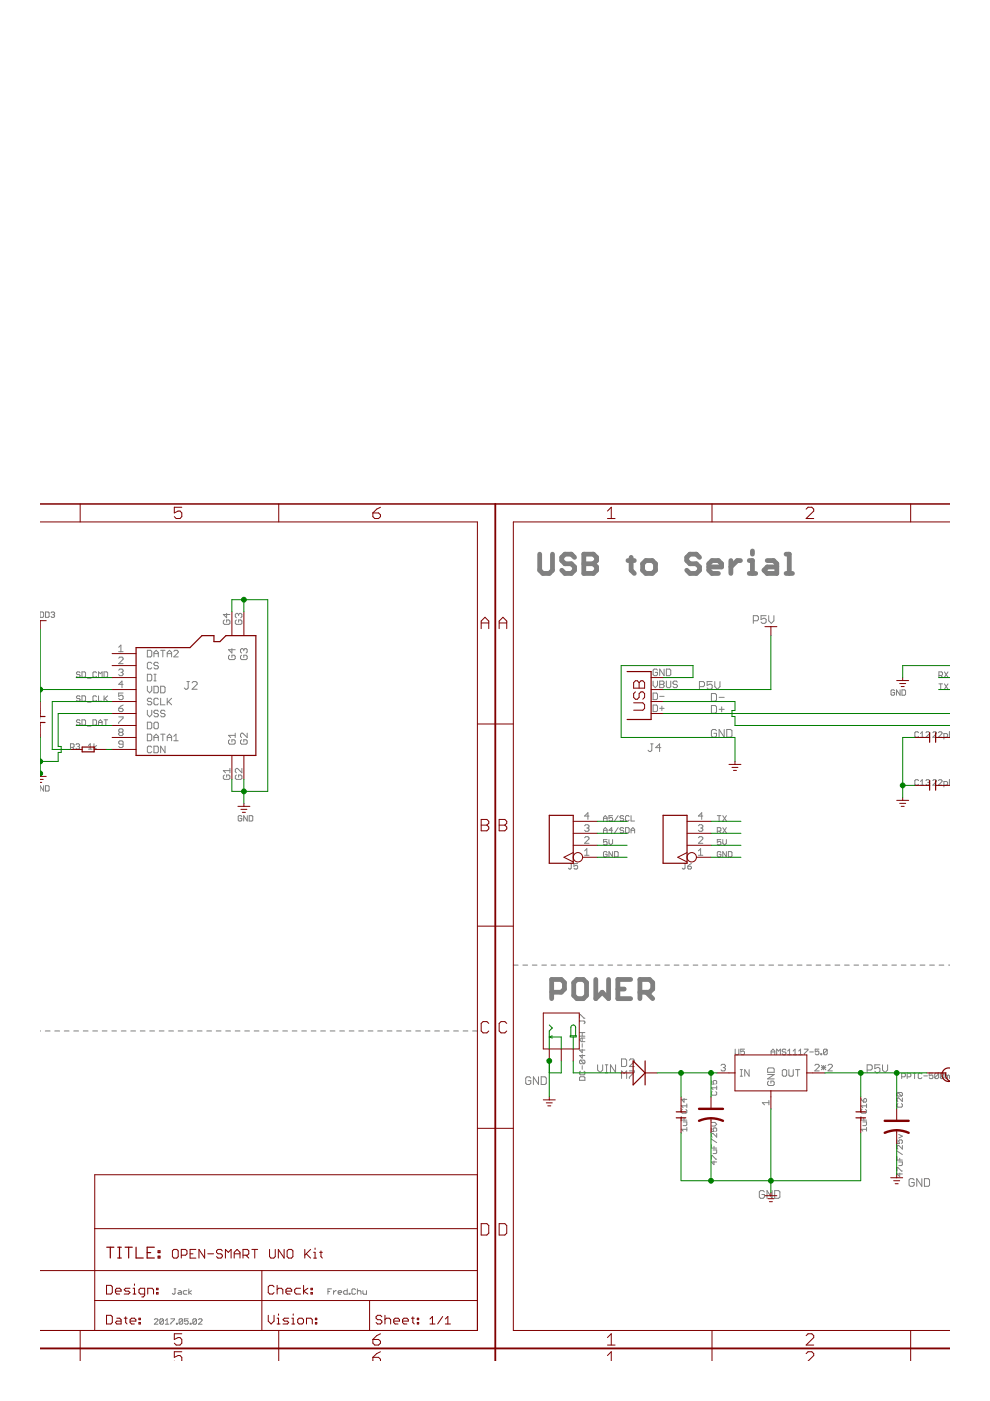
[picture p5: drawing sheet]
<svg xmlns="http://www.w3.org/2000/svg" width="210mm" height="297mm" viewBox="0 0 210 297" stroke-linecap="round" stroke-linejoin="round" font-family="sans-serif">
<g fill="none" stroke="#808080" stroke-width=".21">
<path d="M8.5 129.8h.6l.1 .1v.8l-.1 .2h-.6zM9.7 129.8h.5l.2 .1v.8l-.2 .2h-.5zM10.8 129.9l.2-.1h.4l.2 .1-.2 .4M11.2 130.3h.2M11.4 130.3l.2 .2-.2 .4h-.4l-.2-.2M25.2 139.6l.2-.3h.5l.2 .3v.2l-.9 .9h.9M25.2 137.2l.4-.4v1.4M25.2 138.2h.9M31.2 137.9h.7l.3 .2v.9l-.3 .3h-.7zM32.6 139.3v-1l.5-.4 .5 .4v1M32.6 138.6h1M34.1 137.9h.9"/>
<path d="M34.5 137.9v1.4M35.5 139.3v-1l.4-.4 .5 .4v1M35.5 138.6h.9M36.9 138.1l.2-.2h.4l.3 .2v.2l-.9 1h.9M47.6 131.4l-.3 .3v.4l.3 .3h.9l.2-.3v-.4l-.2-.3h-.5v.5M48 130v1l-.7-.7h1.4M48.7 138.9l-.2 .2v.5l.2 .2h.9l.3-.2v-.5l-.3-.2h-.4v.5M49.2 137.5v1l-.7-.7h1.4M50.1 131.4l-.2 .3v.4l.2 .3h1l.2-.3v-.4l-.2-.3h-.5v.5M50.6 130.3l.2-.3 .5 .3v.4l-.2 .3M50.6 130.3l-.2-.3-.5 .3v.4l.2 .3M50.6 130.3v.2"/>
<path d="M51.2 138.9l-.2 .2v.5l.2 .2h1l.2-.2v-.5l-.2-.2h-.5v.5M51.7 137.8l-.2-.3-.5 .3v.4l.2 .3M51.7 137.8l.2-.3h.3l.2 .3v.4l-.2 .3M51.7 137.8v.2M159.7 131.6h.8l.3-.3v-.5l-.3-.3h-.8v1.7M162.4 130.5h-1v.8l.5-.2h.3l.2 .2v.6l-.2 .3h-.6l-.2-.3M163 130.5v1.1l.5 .6 .6-.6v-1.1M8.5 152.1h.1M8.5 150.6h.1M8.5 150.2h.1M8.5 155.7h.1M8.5 154.6h.1"/>
<path d="M8.5 150.6v.5M8.5 151.7v.8M8.5 155.7v.4M8.5 151.1h.1M14.9 158.5h.6l.2-.2v-.4l-.2-.2h-.6v1.1M15.3 158.5l.4 .3M16.1 157.9l.2-.2h.4l.2 .2-.2 .4M16.5 158.3h.2M16.7 158.3l.2 .2-.2 .3h-.4l-.2-.2M17 142.6l-.2-.1h-.4l-.2 .1 .2 .4h.4l.2 .2-.2 .4h-.4l-.2-.2M17 147.7l-.2-.2h-.4l-.2 .2 .2 .4h.4l.2 .2-.2 .4h-.4l-.2-.2M17 152.8l-.2-.2h-.4l-.2 .2 .2 .4h.4l.2 .2-.2 .4h-.4l-.2-.2"/>
<path d="M17.4 142.5h.5l.2 .1v.8l-.2 .2h-.5zM17.4 147.5h.5l.2 .2v.8l-.2 .2h-.5zM17.4 152.6h.5l.2 .2v.8l-.2 .2h-.5zM18.5 148.9h.8M18.5 143.8h.8M18.5 153.9h.8M18.8 158.1l.3-.4v1.1M18.8 158.8h.7M19.7 152.6h.6l.2 .2v.8l-.2 .2h-.6zM19.9 157.7v1.1M20.5 142.6l-.2-.1h-.4l-.2 .1v.8l.2 .2h.4l.2-.2M20.5 147.7l-.2-.2h-.4l-.2 .2v.8l.2 .2h.4l.2-.2"/>
<path d="M20.5 158.1l-.6 .4 .6 .3M20.9 143.6v-1.1l.4 .3 .4-.3v1.1M20.9 147.5v1.2h.8M20.9 153.8v-.8l.4-.4 .4 .4v.8M20.9 153.2h.8M22.1 142.5h.5l.2 .1v.8l-.2 .2h-.5zM22.1 147.5v1.2M22.1 152.6h.7M22.2 148.1l.6 .6M22.4 152.6v1.2M22.8 147.5l-.7 .8M25.2 150.2h.7l.2 .4-.2 .3h-.5l-.2-.3z"/>
<path d="M25.2 142.1l.2-.2h.5l.2 .2-.2 .5M25.2 152h.9v.3l-.9 .9v.2M25.4 155.3l-.2-.3 .2-.5h.5l.2 .3-.2 .5M25.4 155.3l-.2 .2 .2 .5h.5l.2-.3-.2-.4M25.4 155.3h.5M25.6 142.6h.3M25.9 142.6l.2 .2-.2 .5h-.5l-.2-.3M26.1 146.9h-.9v.7l.4-.2 .5 .2v.5l-.2 .2h-.5l-.2-.2M26.1 145.1h-.9l.7-.7v1.4M26.1 157.8h-.7l-.2-.3 .2-.4h.5l.2 .2v1l-.2 .2h-.5l-.2-.2M26.1 149.5l-.9 .7M31.2 143h.7l.3 .2v.9l-.3 .3h-.7z"/>
<path d="M31.2 145.5v.9l.5 .5 .5-.5v-.9M31.2 150.6v.9l.5 .5 .5-.5v-.9M31.2 153.1h.7l.3 .3v.9l-.3 .2h-.7zM31.2 155.7h.7l.3 .2v.9l-.3 .3h-.7zM32.2 140.7l-.3-.3h-.4l-.3 .3v.9l.3 .2h.4l.3-.2M32.2 148.3l-.3-.3h-.4l-.3 .5 .3 .2h.4l.3 .5-.3 .2h-.4l-.3-.2M32.2 158.4l-.3-.2h-.4l-.3 .2v1l.3 .2h.4l.3-.2M32.6 145.5h.7l.3 .2v1l-.3 .2h-.7zM32.6 157.1v-1l.5-.4 .5 .4v1M32.6 158.2h.7l.3 .2v1l-.3 .2h-.7zM32.6 144.4h.5M32.6 143h.5"/>
<path d="M32.6 156.4h1M32.9 153.1h.4l.3 .3v.9l-.3 .2h-.4l-.3-.2v-.9zM32.9 143v1.4M33.6 140.7l-.3-.3h-.4l-.3 .5 .3 .2h.4l.3 .5-.3 .2h-.4l-.3-.2M33.6 148.3l-.3-.3h-.4l-.3 .3v.9l.3 .2h.4l.3-.2M33.6 150.8l-.3-.2h-.4l-.3 .4 .3 .3h.4l.3 .4-.3 .3h-.4l-.3-.3M34.1 145.5h.7l.2 .2v1l-.2 .2h-.7zM34.1 148v1.4h.9M34.1 155.7h.9M34.5 155.7v1.4M35 150.8l-.2-.2h-.5l-.2 .4 .2 .3h.5l.2 .4-.2 .3h-.5l-.2-.3M35 158.2v1.4l-.9-1.4v1.4"/>
<path d="M35.5 148v1.4M35.5 157.1v-1l.4-.4 .5 .4v1M35.5 156.4h.9M35.7 148.7l.7 .7M36.4 148l-.9 1M36.9 157.1h.9M36.9 156.1l.4-.4v1.4M39.6 144.5h.6M39.9 144.5v1.4l-.3 .2h-.3l-.2-.2M40.7 144.8l.3-.3h.5l.3 .3v.3l-1.1 1h1.1M48.7 156.8l-.2 .3v.4l.2 .3h.9l.3-.3v-.4l-.3-.3h-.4v.5M49.9 155.4v1"/>
<path d="M49.9 155.9h-1.4l.4 .5M51.2 156.8l-.2 .3v.4l.2 .3h1l.2-.3v-.4l-.2-.3h-.5v.5M52.4 155.4v1l-.9-1-.5 .3v.4l.2 .3M137.9 157.7h.6M138.2 157.7v1.4l-.3 .2h-.2l-.3-.2M138.5 144.4v.9l.4 .5 .5-.5v-.9M138.5 146.9h.7l.2 .3v.9l-.2 .2h-.7zM138.5 149.5h.7l.2 .2v.9l-.2 .3h-.7zM139.4 142.1l-.2-.2h-.5l-.2 .2v.9l.2 .3h.5l.2-.3v-.4h-.5M139.9 150.2h.9M139.9 147.6h.9M139.9 144.4h.7l.2 .2-.2 .5 .2 .5-.2 .2h-.7z"/>
<path d="M139.9 145.1h.7M140.1 158.5h-1.1l.8-.8v1.6M140.3 149.7v.9M140.8 141.9v1.4l-.9-1.4v1.4M141.3 144.4v1.2l.2 .2h.5l.2-.2v-1.2M141.3 141.9h.7l.2 .2v.9l-.2 .3h-.7zM143.6 144.6l-.2-.2h-.5l-.2 .5 .2 .2h.5l.2 .5-.2 .2h-.5l-.2-.2M148.3 145.6h.8l.3-.3v-.5l-.3-.3h-.8v1.6M150.8 147h.8l.3 .3v1.1l-.3 .3h-.8zM150.8 149.6h.8l.3 .3v1l-.3 .3h-.8zM151 144.5h-1.1v.8l.6-.2h.2l.3 .2v.6l-.3 .2h-.5l-.3-.2M151.6 144.5v1.1l.5 .5 .6-.5v-1.1"/>
<path d="M151.9 154.9l-.3-.2h-.5l-.3 .2v1.1l.3 .3h.5l.3-.3v-.5h-.5M152.5 150.4h1M152.5 147.8h1M153 149.9v1M153.5 154.7v1.6l-1-1.6v1.6M154.1 154.7h.8l.3 .2v1.1l-.3 .3h-.8zM189.7 146.5l-.2-.2h-.4l-.2 .2v.7l.2 .2h.4l.2-.2v-.4h-.4M190.8 146.3v1.1l-.7-1.1v1.1M191.2 146.3h.6l.2 .2v.7l-.2 .2h-.6zM194.8 155.3l-.2-.1h-.4l-.2 .1v.8l.2 .2h.4l.2-.2M195.2 156.3h.7M195.2 155.5l.3-.3v1.1"/>
<path d="M196.3 155.3l.2-.1h.4l.2 .1v.2l-.8 .8h.8M197.8 155.3l.2-.1h.4l.2 .1v.2l-.8 .8h.8M199 155.3l.2-.1h.3l.2 .1v.2l-.7 .8h.7M199.1 145h.7M199.1 143.2h.5l.2-.2v-.4l-.2-.1h-.5v1.1M199.5 145v1.1M199.5 143.2l.3 .4M200.1 156.3h.6l.2-.2v-.4l-.2-.2h-.6v1.2M200.2 145l.8 1.1M200.2 142.5l.8 1.1M201 145l-.8 1.1M201 142.5l-.8 1.1"/>
<path d="M201.3 155.7h.2M201.5 155.2h-.2v1.1M9.2 166.6v1.1l-.7-1.1v1.1M9.7 166.6h.5l.2 .2v.7l-.2 .2h-.5zM47.6 164.3l-.3 .2v.5l.3 .2h.9l.2-.2v-.5l-.2-.2h-.5v.5M48.7 163.4h-1.4l.5 .5M48.7 162.9v1M50.1 164.3l-.2 .2v.5l.2 .2h1l.2-.2v-.5l-.2-.2h-.5v.5M51.3 173.1l-.2-.2h-.4l-.2 .2v.8l.2 .2h.4l.2-.2v-.4h-.4M51.3 162.9v1l-.9-1h-.3l-.2 .3v.4l.2 .3M52.4 172.9v1.2l-.7-1.2v1.2M52.8 172.9h.6l.2 .2v.8l-.2 .2h-.6z"/>
<path d="M124 177.6l.2-.2h.5l.2 .2v.3l-.9 .9h.9M124 175.1l.2-.2h.5l.2 .2-.2 .5M124.4 175.6h.3M124.7 175.6l.2 .2-.2 .5h-.5l-.2-.3M124.9 173h-.9l.7-.7v1.4M128 173.5h.7M128 174.1v-.8l.3-.4 .4 .4v.8M128 176.6v-.7l.3-.4 .4 .4v.7M128 176h.7M128.7 178h-.7v.6l.3-.2 .4 .2v.4l-.2 .2h-.4l-.1-.2M129.1 178v.8l.4 .4 .4-.4v-.8M129.9 176h-.8l.6-.5v1.1"/>
<path d="M129.9 172.9h-.8v.6l.4-.2 .4 .2v.4l-.2 .2h-.4l-.2-.2M131.1 172.9l-.8 1.2M131.1 175.5l-.8 1.1M132.2 173.1l-.2-.2h-.3l-.2 .4 .2 .2h.3l.2 .4-.2 .2h-.3l-.2-.2M132.2 175.7l-.2-.2h-.3l-.2 .4 .2 .1h.3l.2 .4-.2 .2h-.3l-.2-.2M132.6 175.5h.6l.2 .2v.7l-.2 .2h-.6zM133.4 173.1l-.2-.2h-.4l-.2 .2v.8l.2 .2h.4l.2-.2M133.8 172.9v1.2h.8M133.8 176.6v-.7l.4-.4 .4 .4v.7M133.8 176h.8M148.1 177.6l.2-.2h.5l.2 .2v.3l-.9 .9h.9M148.1 175.1l.2-.2h.5l.2 .2-.2 .5"/>
<path d="M148.5 175.6h.3M148.8 175.6l.2 .2-.2 .5h-.5l-.2-.3M149 173h-.9l.7-.7v1.4M152.1 176.2h.6l.1-.2v-.3l-.1-.2h-.6v1.1M152.1 172.9h.7M152.5 172.9v1.2M152.5 176.2l.3 .4M152.8 178h-.7v.6l.4-.2 .3 .2v.4l-.1 .2h-.4l-.2-.2M153.2 178v.8l.4 .4 .4-.4v-.8M153.2 172.9l.8 1.2M153.2 175.5l.8 1.1M154 172.9l-.8 1.2"/>
<path d="M154 175.5l-.8 1.1M194.8 165.5l-.2-.2h-.4l-.2 .2v.8l.2 .2h.4l.2-.2M195.2 166.5h.7M195.2 165.7l.3-.4v1.2M196.3 165.5l.2-.2h.4l.2 .2-.2 .4M196.7 165.9h.2M196.9 165.9l.2 .2-.2 .4h-.4l-.2-.2M197.8 165.5l.2-.2h.4l.2 .2v.2l-.8 .8h.8M199 165.5l.2-.2h.3l.2 .2v.2l-.7 .8h.7M200.1 166.5h.6l.2-.2v-.4l-.2-.2h-.6v1.2M201.3 165.9h.2M201.5 165.3h-.2v1.2"/>
<path d="M120.9 183.1h.4M121.1 183.1v1l-.2 .2-.4-.2M122.5 183.1h-.8v.6l.4-.2 .4 .2v.4l-.2 .2h-.4l-.2-.2M124 180.4l.4-.5v1.4M124 181.3h.9M128.7 180.7l-.2-.1h-.4l-.1 .1v.8l.1 .2h.4l.2-.2v-.4h-.4M129.9 180.6v1.1l-.8-1.1v1.1M130.3 180.6h.6l.2 .1v.8l-.2 .2h-.6zM145 183.1h.4M145.2 183.1v1l-.2 .2-.3-.2M145.8 183.7h.6l.2 .4-.2 .2h-.4l-.2-.2zM146.6 183.1l-.8 .6"/>
<path d="M148.1 181.3h.9M148.1 180.4l.4-.5v1.4M152.8 180.7l-.1-.1h-.4l-.2 .1v.8l.2 .2h.4l.1-.2v-.4h-.3M154 180.6v1.1l-.8-1.1v1.1M154.4 180.6h.6l.2 .1v.8l-.2 .2h-.6zM8.5 218.6h.1M9.6 218.6h1M11.6 218.6h1M13.6 218.6h1M15.6 218.6h1.1M17.7 218.6h1M19.7 218.6h1"/>
<path d="M21.7 218.6h1M23.7 218.6h1M25.7 218.6h1M27.7 218.6h1M29.7 218.6h1.1M31.7 218.6h1.1M33.8 218.6h1M35.8 218.6h1M37.8 218.6h1M39.8 218.6h1M41.8 218.6h1M43.8 218.6h1.1"/>
<path d="M45.8 218.6h1.1M47.9 218.6h1M49.9 218.6h1M51.9 218.6h1M53.9 218.6h1M55.9 218.6h1M57.9 218.6h1M59.9 218.6h1.1M62 218.6h1M64 218.6h1M66 218.6h1M68 218.6h1"/>
<path d="M70 218.6h1M72 218.6h1M74 218.6h1.1M76.1 218.6h1M78.1 218.6h1M80.1 218.6h1M82.1 218.6h1M84.1 218.6h1M86.1 218.6h1M88.1 218.6h1.1M90.1 218.6h1.1M92.2 218.6h1"/>
<path d="M94.2 218.6h1M96.2 218.6h1M98.2 218.6h1M100.2 218.6h1M108.8 204.6h1.1M110.8 204.6h1.1M112.9 204.6h1M114.9 204.6h1M116.9 204.6h1M118.9 204.6h1M120.9 204.6h1M122.9 216.5h.9l.2 .2-.2 .3"/>
<path d="M122.9 215.9v-.8l1.1 .8M122.9 216.3v.4M122.9 219.7h1.1M122.9 218.9h1.1M122.9 204.6h1M123.4 218.9v.8M124.9 204.6h1M126.9 204.6h1M128.9 204.6h1M130.9 204.6h1M132.9 204.6h1M134.9 204.6h1"/>
<path d="M136.9 204.6h1M138.9 204.6h1M140.9 204.6h1M142.9 204.6h1.1M144.9 204.6h1.1M147 204.6h1M149 204.6h1M151 204.6h1M153 204.6h1M155 204.6h1M157 204.6h1M159 204.6h1"/>
<path d="M161 204.6h1M163 204.6h1M165 204.6h1M167 204.6h1M169 204.6h1M171 204.6h1M173 204.6h1M175 204.6h1M177 204.6h1.1M179 204.6h1.1M181.1 204.6h1M183.1 204.6h1"/>
<path d="M185.1 204.6h1M187.1 204.6h1M189.1 204.6h1M191.1 204.6h1M193.1 204.6h1M195.1 204.6h1M197.1 204.6h1M199.1 204.6h1M201.1 204.6h.4M112.5 228.6l-.2-.3h-.6l-.2 .3v1.1l.2 .2h.6l.2-.2v-.6h-.5M114.2 228.3v1.6l-1.1-1.6v1.6M114.7 228.3h.8l.3 .3v1.1l-.3 .2h-.8z"/>
<path d="M122.9 228.5l.2-.2h.7l.2 .2v.5h-1.1zM123.1 224.8h.7l.2 .2v.3l-.2 .2M123.1 227.1l-.2 .2v.4l.2 .2h.7l.2-.2v-.4l-.2-.2M123.1 224.8l-.2 .2v.3l.2 .2h.7M123.1 224.8l.7 .7M123.4 220.1v.8M123.4 221.3v.7M123.4 222.4v.8l-.5-.6h1.1M123.4 223.6v.8l-.5-.6h1.1M123.4 226v.7M124 220.1h-.7l-.4 .4 .4 .4h.7M126.7 225.8v1.1l.5 .5 .6-.5v-1.1"/>
<path d="M128.3 227.4h.6M128.3 225.8h.6M128.6 225.8v1.6M130.5 225.8v1.6l-1.1-1.6v1.6M131.8 224.5h.8l.3 .3v1l-.3 .3h-.8zM131.8 228.7v-1.6l.5 .5 .6-.5v1.6M133.4 227.1h1.1v.2l-1.1 1.1v.3M133.4 224.8l.3-.3h.5l.3 .3v.2l-1.1 1.1h1.1M144.4 236.7v.8h1.2M144.7 235.2l-.3 .2v.4l.3 .2h.7l.2-.2v-.4l-.2-.2M144.8 237.9h.8v.6l-.2 .2h-.6M145 232.9v.8l-.6-.6h1.2"/>
<path d="M145 237.1v.4M145.6 239.4h-1.2l.4 .4M145.6 234.1v.7M145.6 239v.8M145.6 234.5h-1.2l.4 .3M150.8 229.1v.7h.6l-.2-.3 .2-.4h.4l.2 .2v.4l-.2 .1M150.8 239.1v.8h.6l-.2-.4 .2-.4h.4l.2 .2v.4l-.2 .2M150.8 238h.8l.4 .4-.4 .3h-.8M151 231.4l-.2 .2v.4l.2 .2h.8l.2-.2v-.4l-.2-.2M152 230.3v.7M152 230.6h-1.2l.4 .4M152.9 225.9l.2-.2h.5l.2 .2-.2 .5"/>
<path d="M153.3 226.4h.3M153.6 226.4l.2 .2-.2 .5h-.5l-.2-.3M155.9 222.4v1l.2 .2h.4l.2-.2v-1M157 228.2h.4M157 226.8h.4M157.2 226.8v1.4M157.8 222.4h-.7v.6l.3-.2 .4 .2v.4l-.2 .2h-.4l-.1-.2M158.8 226.8v1.4l-.9-1.4v1.4M162.8 227.8h1.3l-1.3 .9h1.3M163 229.2l-.2 .2v.5l.2 .2h.9l.2-.2v-.5l-.2-.2h-.5v.5M163 226.4h.9l.2 .3v.7h-1.3v-.7zM163 233.8h-1.4l.5 .5"/>
<path d="M163 233.3v1M163.5 223.6v-.8l.4-.4 .4 .4v.8M163.5 223h.8M164.7 223.6v-1.2l.4 .4 .4-.4v1.2M166.1 226.8h.5l.2 .2v.9l-.2 .3h-.5l-.2-.3v-.9zM166.6 222.6l-.2-.2h-.4l-.2 .2 .2 .4h.4l.2 .2-.2 .4h-.4l-.2-.2M167 223.6h.8M167 222.8l.4-.4v1.2M167.3 226.8v1.1l.2 .3h.5l.2-.3v-1.1M168.2 223.6h.8M168.2 222.8l.4-.4v1.2M168.7 226.8h.9"/>
<path d="M169.1 226.8v1.4M169.4 223.6h.7M169.4 222.8l.3-.4v1.2M170.5 222.4h.8v.2l-.8 .8v.2M171.7 223h.8M172.8 225.9l.2-.2h.5l.2 .2v.2l-.9 1h.9M173.6 222.4h-.8v.6l.4-.2 .4 .2v.4l-.2 .2h-.3l-.3-.2M174 223.4h.2v.2h-.2zM174.2 225.9l.9 .9M174.2 226.4h.9M174.6 225.9v.9M175.1 225.9l-.9 .9"/>
<path d="M175.4 222.6l-.2-.2h-.4l-.2 .2v.8M175.4 222.6v.8l-.2 .2h-.4l-.2-.2M175.4 222.6l-.8 .8M175.6 225.9l.2-.2h.5l.2 .2v.2l-.9 1h.9M182.5 236.7v.8h1.2M182.5 232.9l.6 .8M182.8 235.2l-.3 .2v.4l.3 .2h.7l.2-.2v-.4l-.2-.2M182.9 237.9h.8v.6l-.2 .2h-.6M183.1 233.1l.2-.2 .4 .2v.4l-.2 .2h-.4zM183.1 237.1v.4M183.7 239.4h-1.2l.4 .4M183.7 234.1v.7"/>
<path d="M183.7 239v.8M183.7 234.5h-1.2l.4 .3M183.9 226.9h.8l.2-.3v-.6l-.2-.2h-.8v1.6M186.6 225.8h-1.1v.8l.8-.3 .3 .3v.5l-.3 .3h-.5l-.3-.3M187.1 225.8v1.1l.6 .5 .5-.5v-1.1M190.4 231.6l-.2 .2v.4l.2 .2h.7M190.4 234l-.2 .2v.3l.2 .2h.7l.2-.2v-.3l-.2-.2M190.4 231.6h.7l.2 .2v.4l-.2 .2M190.4 231.6l.7 .8M191.2 228.3h.5l.3-.2v-.4l-.3-.2h-.5v1.2M191.3 232.8v.8l-.7-.8-.4 .2v.4l.2 .2M192.3 228.3h.6l.2-.2v-.4l-.2-.2h-.6v1.2"/>
<path d="M193.5 227.5h.8M193.9 227.5v1.2M195.5 227.7l-.2-.2h-.4l-.2 .2v.8l.2 .2h.4l.2-.2M195.9 228.1h.7M197.8 227.5h-.8v.6l.4-.2 .4 .2v.4l-.2 .2h-.4l-.2-.2M199 227.7l-.2-.2h-.4l-.2 .2v.8M199 227.7v.8l-.2 .2h-.4l-.2-.2M199 227.7l-.8 .8M200.1 227.7l-.2-.2h-.3l-.2 .2v.8M200.1 227.7v.8l-.2 .2h-.3l-.2-.2M200.1 227.7l-.7 .8M200.9 228.1l-.4-.2v.8"/>
<path d="M200.9 228.1v.6M200.9 228.1l.2-.2 .2 .2v.6M150.8 242.7v.7h1.2M150.8 245.8v-.8h.2l.8 .8h.2M150.8 241.5l1.2 .8M151.2 243.8h.8v.6l-.2 .2h-.6M151.4 246.2v.7l-.6-.5h1.2M151.4 243v.4M152 240.3v.8l-.8-.8-.4 .2v.4l.2 .2M162.1 252.7l-.3-.3h-.6l-.2 .3v1.1l.2 .3h.6l.3-.3v-.5h-.6M163.7 252.4v1.7l-1.1-1.7v1.7M164.3 252.4h.8l.3 .3v1.1l-.3 .3h-.8z"/>
<path d="M190.2 241.7v.7h.6l-.2-.3 .2-.4h.3l.2 .2v.4l-.2 .1M190.2 245.2v.8h1.1M190.2 248.3v-.8l1.1 .8M190.2 244l1.1 .8M190.6 246.4h.7v.5l-.2 .2h-.5M190.6 240.5l.7 .4-.7 .4M190.8 248.7v.8l-.6-.6h1.1M190.8 245.6v.4M191.3 242.9v.7l-.7-.7-.4 .2v.3l.2 .2M193.8 250.2l-.3-.3h-.5l-.3 .3v1l.3 .3h.5l.3-.3v-.5h-.5M195.5 249.9v1.6l-1.1-1.6v1.6M196 249.9h.8l.3 .3v1l-.3 .3h-.8z"/>
<path d="M32.7 279.8l.2-.2h.4l.2 .2v.2l-.8 .8h.8M34.6 279.8v.8l-.1 .2h-.4l-.2-.2M34.6 279.8l-.1-.2h-.4l-.2 .2v.8M34.6 279.8l-.7 .8M35.1 280l.3-.4v1.2M36.2 279.6h.8l-.8 1.2M36.9 273.3h.4M37.1 273.3v.9l-.2 .2-.4-.2M37.9 273.6h.4l.2 .2v.6h-.6l-.2-.2 .2-.2h.6M38.7 279.8v.8l-.2 .2h-.3l-.2-.2M38.7 279.8l-.2-.2h-.3l-.2 .2v.8M38.7 279.8l-.7 .8"/>
<path d="M39.6 273.6h-.5l-.2 .2v.4l.2 .2h.5M39.9 279.6h-.8v.6l.4-.2 .4 .2v.4l-.2 .2h-.4l-.2-.2M40 273.3v1.1M40.6 273.6l-.6 .4 .6 .4M41.7 279.8v.8l-.2 .2h-.4l-.2-.2M41.7 279.8l-.2-.2h-.4l-.2 .2v.8M41.7 279.8l-.8 .8M42.1 279.8l.2-.2h.4l.1 .2v.2l-.7 .8h.7M69.5 273.8h.4M70.3 273.3h-.8v1.1M70.7 273.6v.8M71.3 273.6l-.6 .4"/>
<path d="M71.7 274h.8l-.2-.4h-.4l-.2 .2v.4l.2 .2h.4M73.6 273.3v1.1h-.6l-.1-.2v-.4l.1-.2h.6M74 274.2h.2v.2h-.2zM75.4 273.5l-.2-.2h-.4l-.2 .2v.7l.2 .2h.4l.2-.2M75.8 273.8l.2-.2h.3l.2 .2v.6M75.8 273.3v1.1M76.9 273.6v.6l.2 .2h.6v-.8M35.1 280.8h.7M37.4 280.6h.2v.2h-.2zM40.3 280.6h.2v.2h-.2z"/>
</g>
<path d="M8.5 106.8h193M105 106.8v181.8M8.5 285.9h193" fill="none" stroke="#800000" stroke-width=".32"/>
<g fill="none" stroke="#800000" stroke-width=".21">
<path d="M8.5 110.7h92.7v171.4h-92.7M17 106.8v3.9M38.5 107.5h-1.5v1.3l.8-.4h.4l.3 .4v.7l-.3 .4h-.8l-.4-.4M59.1 106.8v3.9M79.1 108.8h1.2l.4 .4v.3l-.4 .4h-.8l-.4-.4zM80.7 107.5l-.8 .4-.8 .9M128.8 108.4l.8-.9v2.4M128.8 109.9h1.6M151 106.8v3.9M170.9 107.9l.4-.4h.8l.4 .4v.5l-1.6 1.5h1.6M193.1 106.8v3.9M201.5 110.7h-92.7v171.4h92.7"/>
<path d="M8.5 131.6h1.3M8.5 131.6v1.9M23.8 138.6h5.1M49.2 129.7v5.1M51.7 129.7v5.1M102 132.1h1.6M102 133.3v-1.6l.8-.8 .8 .8v1.6M105.8 133.3v-1.6l.8-.8 .8 .8v1.6M105.8 132.1h1.6M162.2 132.9h2.5M163.4 132.9v1.9M8.5 148.7v3.2"/>
<path d="M8.5 153.2v3.2M14.9 158.9h2.5M20 158.9h2.5M23.8 151.3h5.1M23.8 148.7h5.1M23.8 146.2h5.1M23.8 143.7h5.1M23.8 156.4h5.1M23.8 141.1h5.1M23.8 153.8h5.1M23.8 158.9h5.1M101.2 153.5h7.6"/>
<path d="M134.3 149h2l.4 .4v.8l-.4 .4h-2M134.7 144.3h.4l.4 .4 .4-.4h.4l.4 .4v1.2h-2.4v-1.2zM134.7 146.7l-.4 .4v.7l.4 .5h.4l.4-.5v-.7l.4-.4h.4l.4 .4v.7l-.4 .5M135.5 144.7v1.2M138 151.3h2.6M138 148.7h2.6M138 146.2h2.6M138 143.7h2.6M190.1 144.3h2.6M190.8 144.9h1.2M191.1 145.6h.6M191.4 143.7v.6"/>
<path d="M193.9 156.4h3.2M198.4 156.4h3.1M8.5 164.6h1.3M8.5 165.2h.7M8.5 165.9h.3M8.5 164v.6M49.2 160.2v5M50.4 171h2.6M51.1 171.6h1.2M51.4 172.2h.6M51.7 160.2v5M51.7 170.3v.7"/>
<path d="M102 173.7h1.2l.4 .4v.4l-.4 .4 .4 .4v.4l-.4 .4h-1.2zM102 174.9h1.2M105.8 173.7h1.2l.4 .4v.4l-.4 .4 .4 .4v.4l-.4 .4h-1.2zM105.8 174.9h1.2M121.5 179.2h5.1M121.5 176.7h5.1M121.5 174.1h5.1M145.7 179.2h5M145.7 176.7h5M145.7 174.1h5M154.6 162.1h2.5M155.2 162.7h1.3"/>
<path d="M155.5 163.3h.6M155.8 161.4v.7M190.1 169.7h2.6M190.8 170.3h1.2M191.1 171h.6M191.4 169.1v.6M193.9 166.5h3.2M198.4 166.5h3.1M101.2 196.4h7.6M121.5 180.8l-1.9 1 1.9 1M123.5 181.8h3.1M145.7 180.8l-2 1 2 1"/>
<path d="M147.7 181.8h3M103.6 217l-.4-.4h-.8l-.4 .4v1.6l.4 .4h.8l.4-.4M107.4 217l-.4-.4h-.8l-.4 .4v1.6l.4 .4h.8l.4-.4M115.2 214.8h7.6v7.6h-7.6zM101.2 239.2h7.6M115.2 233.2h2.5M115.8 233.8h1.3M116.1 234.5h.7M116.5 222.4v2.5M116.5 232.6v.6M119 222.4v2.5M121.5 222.4v2.5"/>
<path d="M131.7 227.5h2.5M136.8 227.5h2.5M144.4 232.6v3.1M144.4 237v3.2M150.7 232.6v2.5M150.7 237v3.2M152 227.5h3.8M155.8 223.7h15.3v7.6h-15.3zM163.4 231.3v3.8M171.1 227.5h3.8M182.5 232.6v3.1M182.5 237v3.2"/>
<path d="M190.1 235.1v2.5M190.1 239.5v3.2M196.5 227.5h2.5M101.2 249.1h-81.1v33M102 259.4h1.2l.4 .4v1.7l-.4 .4h-1.2zM105.8 259.4h1.2l.4 .4v1.7l-.4 .4h-1.2zM162.2 253.5h2.5M162.8 254.1h1.3M163.1 254.8h.7M163.4 252.9v.6M188.8 249.7h2.6M189.5 250.3h1.3"/>
<path d="M189.8 251h.6M190.1 249.1v.6M8.5 269.4h11.5M20.1 275.7h81.1M20.1 269.4h81.1M20.1 260.5h81.1M22.6 278.9h.9l.3 .3v1.2l-.3 .3h-.9zM22.6 272.5h.9l.3 .3v1.2l-.3 .4h-.9zM24.5 273.7h1.2v-.2l-.3-.4h-.6l-.3 .4v.5l.3 .4h.6M24.8 279.5h.6l.3 .3v.9h-.9l-.3-.3 .3-.3h.9M26.3 279.5h.6M26.6 279.2v1.2l.3 .3"/>
<path d="M27.6 273.1h-1l-.3 .4 .3 .2h.6l.4 .3-.4 .4h-.9M28.2 274.4h.6M28.2 273.1h.3v1.3M28.5 272.2v.3M29.5 279.5h.3v.3h-.3zM30.7 274.4h-.9l-.3-.4v-.5l.3-.4h.9v1.6l-.3 .3h-.3M31.3 274.4v-1.3h.9l.4 .4v.9M33.2 274h.3v.4h-.3zM33.2 273.1h.3v.4h-.3zM36.9 264.9h.6l.3 .3v1.2l-.3 .3h-.6l-.3-.3v-1.2zM38.4 266.1h.9l.3-.3v-.6l-.3-.3h-.9v1.8M40.3 265.8h.6"/>
<path d="M41.5 264.9h-1.2v1.8h1.2M43.4 264.9v1.8l-1.2-1.8v1.8M44 265.8h1.3M47.1 265.2l-.3-.3h-.6l-.3 .3v.3l.3 .3h.6l.3 .3v.3l-.3 .3h-.6l-.3-.3M47.8 266.7v-1.8l.6 .6 .6-.6v1.8M49.7 265.8h1.2M49.7 266.7v-1.2l.6-.6 .6 .6v1.2M51.5 266.1h1l.2-.3v-.6l-.2-.3h-1v1.8M52.1 266.1l.6 .6M53.4 264.9h1.2M54 264.9v1.8M55.5 269.4v12.7"/>
<path d="M56.9 278.9v1.2l.6 .6 .6-.6v-1.2M57.1 264.9v1.5l.3 .3h.7l.3-.3v-1.5M58.1 272.8l-.3-.3h-.6l-.3 .3v1.2l.3 .4h.6l.3-.4M58.8 279.5h.3v1.2M58.8 273.5l.3-.4h.6l.3 .4v.9M58.8 272.5v1.9M59.1 278.6v.3M60.2 264.9v1.8l-1.2-1.8v1.8M60.6 273.7h1.2v-.2l-.3-.4h-.6l-.3 .4v.5l.3 .4h.6M61.2 264.9h.6l.3 .3v1.2l-.3 .3h-.6l-.3-.3v-1.2zM61.2 279.5h-.9l-.3 .3 .3 .3h.6l.3 .3-.3 .3h-.9M61.9 279.5h.3v1.2"/>
<path d="M62.2 278.6v.3M63.4 279.5h.6l.3 .3v.6l-.3 .3h-.6l-.3-.3v-.6zM63.7 273.1h-.9l-.3 .4v.5l.3 .4h.9M64.4 272.5v1.9M64.6 264.9v1.8M64.9 265.8l.9 .9M65.3 273.1l-.9 .6 .9 .7M65.8 264.9l-1.2 1.2M65.9 274h.3v.4h-.3zM65.9 273.1h.3v.4h-.3zM66.5 266.7h.6M66.5 265.5h.3v1.2"/>
<path d="M66.8 264.6v.3M66.9 279.5h.3v.3h-.3zM67.8 265.5h.5M68.1 265.2v1.2l.2 .3M78.4 275.7v6.4M81 279.2l-.4-.3h-.5l-.4 .3v.3l.4 .3h.5l.4 .3v.3l-.4 .3h-.5l-.4-.3M81.6 278.9v1.8M81.6 279.8l.3-.3h.6l.3 .3v.9M87.2 279.5h.6M87.5 279.2v1.2l.3 .3M88.5 279.5h.3v.3h-.3zM91.2 279.7l.5-.6v1.6"/>
<path d="M93.9 279.1l-1.1 1.6M94.4 279.7l.6-.6v1.6M17 282.1v6.5M27.6 280.1h1.2v-.3l-.3-.3h-.6l-.3 .3v.6l.3 .3h.6M29.5 280.4h.3v.3h-.3zM38.5 286.6h-1.5v1.2l.8-.4h.4l.3 .4v.8M38.5 282.8h-1.5v1.2l.8-.4h.4l.3 .4v.8l-.3 .4h-.8l-.4-.4M58.8 280.7h.6M59.1 282.1v6.5M61.9 280.7h.6M65 280.7v-1.2h.9l.3 .3v.9M66.9 280.4h.3v.3h-.3z"/>
<path d="M79.1 284h1.2l.4 .4v.4l-.4 .4h-.8l-.4-.4zM79.1 287.8v.8M79.1 287.8h1.2l.4 .4v.4M80.7 286.6l-.8 .4-.8 .8M80.7 282.8l-.8 .4-.8 .8M83.5 280.1h1.2v-.3l-.3-.3h-.6l-.3 .3v.6l.3 .3h.6M85.3 280.1h1.3v-.3l-.3-.3h-.6l-.4 .3v.6l.4 .3h.6M88.5 280.4h.3v.3h-.3zM91.2 280.7h1M94.4 280.7h1.1M128.8 287.4l.8-.8v2M128.8 283.6l.8-.8v2.4"/>
<path d="M128.8 285.2h1.6M151 282.1v6.5M170.9 287l.4-.4h.8l.4 .4v.4l-1.2 1.2M170.9 283.2l.4-.4h.8l.4 .4v.4l-1.6 1.6h1.6M193.1 282.1v6.5"/>
<circle cx="122.5" cy="181.8" r=".99"/>
<circle cx="146.7" cy="181.8" r=".99"/>
</g>
<g fill="none" stroke="#800000" stroke-width=".25">
<path d="M28.9 137.3h11.4l2.5-2.5h2.6v1.2h1.2l1.3-1.2h6.4v25.4h-25.4zM8.5 153.2h1M8.5 151.9h1M17.4 158.4h2.6v1h-2.6zM133 142.4h5v10.1h-5M197.1 155.3v2.1M198.4 155.3v2.1M116.5 172.9h5v10.1h-5zM140.6 172.9h5.1v10.1h-5.1zM197.1 165.5v2M198.4 165.5v2M134.2 224.9l2.6 2.6-2.6 2.5z"/>
<path d="M136.8 224.9v5.1M143.4 235.7h2M143.4 237h2M181.5 235.7h2M181.5 237h2M199 227.5h1.5a1.41 1.41 0 0 0 1 1.7M201.5 226.4a1.44 1.44 0 0 0-1.8 1.5 1.44 1.44 0 0 0 1.8 1.4M22.6 264.4h1.6M23.4 264.4v2.3M25 264.4h.7M25 266.7h.7M25.3 264.4v2.3"/>
<path d="M26.5 264.4h1.5M27.3 264.4v2.3M28.9 264.4v2.3h1.5M31.2 265.6h.8M32.7 264.4h-1.5v2.3h1.5M33.5 266.3h.4v.4h-.4zM33.5 265.2h.4v.4h-.4z"/>
</g>
<path d="M148.2 237.6a6.1 6.1 0 0 1 5.1 0M148.2 235.1h5.1M187.6 237.6h5.1M187.6 240.2a6.1 6.1 0 0 1 5.1 0" fill="none" stroke="#800000" stroke-width=".51"/>
<g fill="none" stroke="#008000" stroke-width=".21">
<path d="M8.5 133.5v15.2M49.2 129.7v-2.6h7.6v40.7h-7.6v-2.6M51.7 127.1v2.6M163.4 134.8v11.4h-22.8M8.5 156.4v7.6M8.5 146.2h15.3M16.2 143.7h7.6M16.2 153.8h7.6M22.5 158.9h1.3M23.8 151.3h-11.5v7h.7v1.2h-.7v1.9h-3.8M23.8 148.7h-12.7v10.2h3.8M140.6 148.7h15.2v1.9h-.6v1.3h.6v1.9h45.7"/>
<path d="M140.6 143.7h6.3v-2.6h-15.2v15.3h24.1v5M140.6 151.3h60.9M193.9 156.4h-2.5v12.7M199 143.7h2.5M199 146.2h2.5M201.5 141.1h-10.1v2.6M51.7 165.2v5.1M126.6 174.1h6.4M126.6 176.7h6.4M126.6 179.2h6.4M150.7 174.1h6.4M150.7 176.7h6.4"/>
<path d="M150.7 179.2h6.4M191.4 166.5h2.5M126.6 181.8h6.4M150.7 181.8h6.4M116.5 219.9h2.5v2.5M116.5 219.9l.6 .2M116.5 217.3l.6 .7-.6 .6v3.8M117.1 219.6l-.6 .3M120.9 219.6h1.3v.3h-1.3zM121 219.6v-1.8a.51 .51 0 0 1 .5-.5 .51 .51 0 0 1 .5 .5v1.8M121.5 219.9v2.5M116.5 224.9v7.7"/>
<path d="M119 224.9v2.6h-2.5M121.5 224.9v2.6h10.2M139.3 227.5h12.7M144.4 227.5v5.1M150.7 227.5v5.1M163.4 235.1v17.8M174.9 227.5h21.6M182.5 227.5v5.1M190.1 227.5v7.6M144.4 240.2v10.1h38.1v-10.1M150.7 240.2v10.1M190.1 242.7v6.4"/>
</g>
<g fill="#008000" stroke="#008000" stroke-width=".21">
<path d="M8.5 161a.46 .46 0 0 1 .5 .4 .46 .46 0 0 1-.5 .5z" fill-rule="evenodd"/>
<path d="M8.5 163.5a.46 .46 0 0 1 .5 .5 .46 .46 0 0 1-.5 .4z" fill-rule="evenodd"/>
<path d="M8.5 145.8a.46 .46 0 0 1 .5 .4 .46 .46 0 0 1-.5 .4z" fill-rule="evenodd"/>
<circle cx="163.4" cy="250.3" r=".51"/>
<circle cx="150.7" cy="250.3" r=".51"/>
<circle cx="116.5" cy="224.9" r=".51"/>
<circle cx="191.4" cy="166.5" r=".51"/>
<circle cx="51.7" cy="127.1" r=".51"/>
<circle cx="51.7" cy="167.8" r=".51"/>
<circle cx="144.4" cy="227.5" r=".51"/>
<circle cx="150.7" cy="227.5" r=".51"/>
<circle cx="182.5" cy="227.5" r=".51"/>
<circle cx="190.1" cy="227.5" r=".51"/>
</g>
<g fill="none" stroke="#808080" stroke-width="1">
<path d="M114.4 117.5v3.4l.7 .7h1.4l.6-.7v-3.4M121.8 118.2l-.7-.7h-1.3l-.7 .7v.7l.7 .6h1.3l.7 .7v.7l-.7 .7h-1.3l-.7-.7M123.8 117.5h2l.7 .7v.7l-.7 .6 .7 .7v.7l-.7 .7h-2zM123.8 119.5h2M133.1 118.9h1.4M133.8 118.2v2.7l.7 .7M136.2 119.5l.7-.6h1.4l.7 .6v1.4l-.7 .7h-1.4l-.7-.7zM148.3 118.2l-.7-.7h-1.3l-.7 .7v.7l.7 .6h1.3l.7 .7v.7l-.7 .7h-1.3l-.7-.7M155 118.9v2.7M157 118.9h-.7l-1.3 1.3M158.9 118.9h.6v2.7M159.5 116.8v.7"/>
<path d="M162.7 118.9h1.3l.7 .6v2.1h-2l-.7-.7 .7-.7h2M166.7 117.5h.6v4.1M150.3 120.2h2.7v-.7l-.7-.6h-1.3l-.7 .6v1.4l.7 .7h1.3M158.9 121.6h1.3M166.7 121.6h1.3M117 210.4h2l.7-.7v-1.4l-.7-.6h-2v4M122.3 207.7h1.4l.7 .6v2.8l-.7 .6h-1.4l-.7-.6v-2.8zM126.3 207.7v4l1.4-1.3 1.3 1.3v-4M131 209.7h1.4M133.7 207.7h-2.7v4h2.7M135.7 210.4h2l.7-.7v-1.4l-.7-.6h-2v4M137 210.4l1.4 1.3"/>
</g>
</svg>
